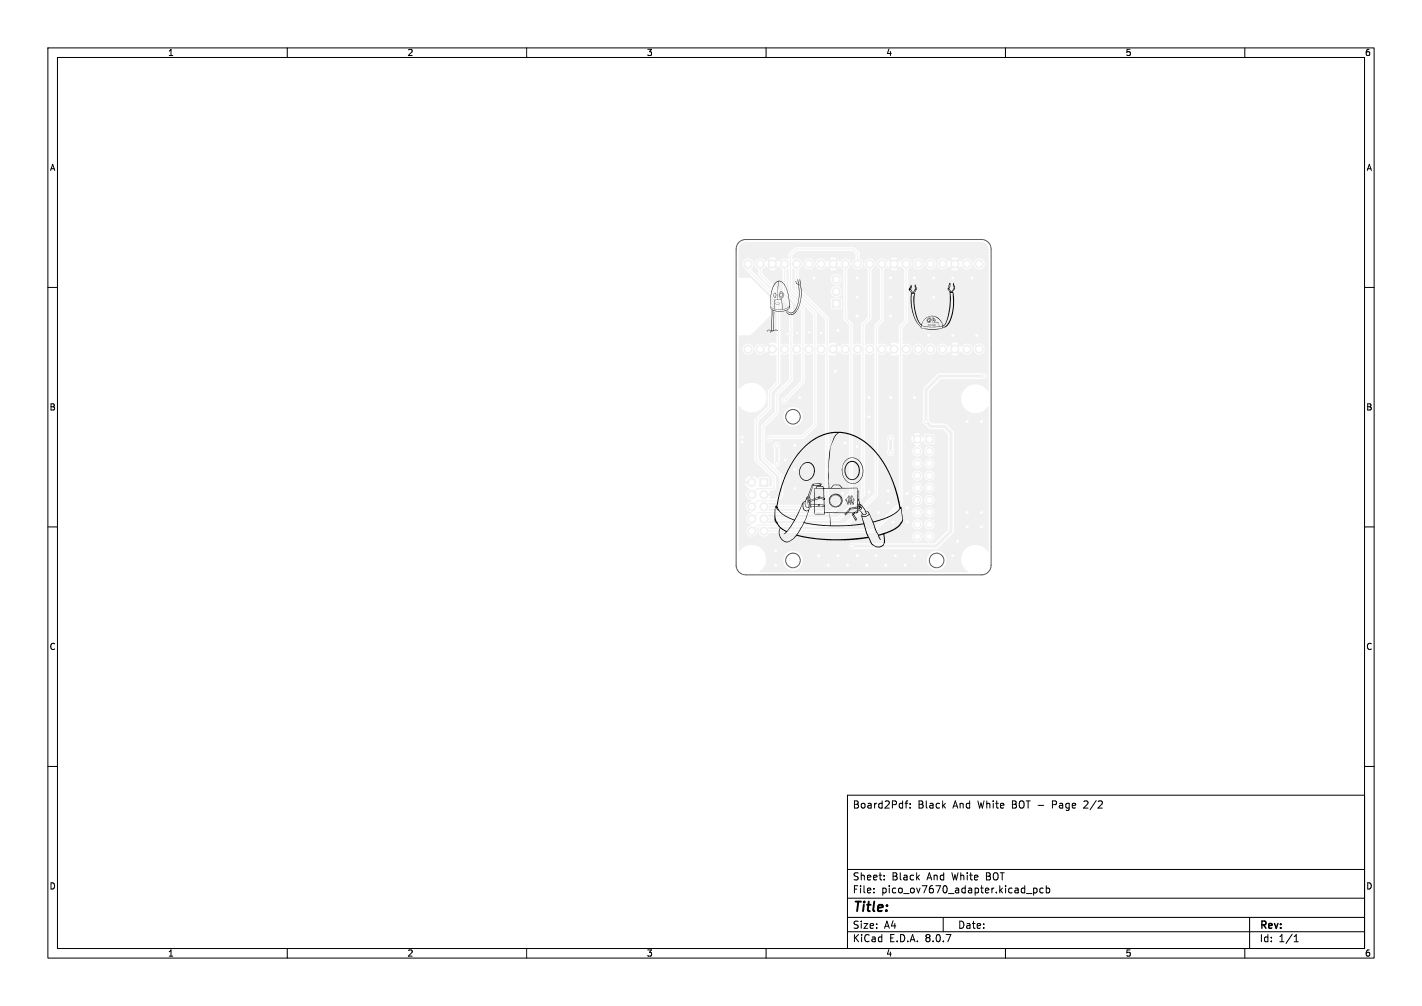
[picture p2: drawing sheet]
<svg xmlns="http://www.w3.org/2000/svg" width="297mm" height="210mm" viewBox="0 0 297 210" stroke-linecap="round" stroke-linejoin="round" font-family="sans-serif">
<defs><g id="words">
<text font-size="2.8" x="178" y="190.9">Title:</text>
<g font-size="2.1">
<text x="178" y="169">Board2Pdf:</text>
<text x="191.7" y="169">Black</text>
<text x="199.1" y="169">And</text>
<text x="204.4" y="169">White</text>
<text x="211.6" y="169">BOT -</text>
<text x="220.3" y="169">Page</text>
<text x="227.1" y="169">2/2</text>
<text x="178" y="184">Sheet:</text>
<text x="186.2" y="184">Black</text>
<text x="193.7" y="184">And</text>
<text x="199" y="184">White</text>
<text x="206.2" y="184">BOT</text>
<text x="178" y="186.7">File:</text>
<text x="184.1" y="186.7">pico_ov7670_adapter.kicad_pcb</text>
<text x="178" y="196.9">KiCad</text>
<text x="178" y="194.1">Size:</text>
<text x="184.7" y="194.1">A4</text>
<text x="185.7" y="196.9">E.D.A.</text>
<text x="193.3" y="196.9">8.0.7</text>
<text x="200" y="194.1">Date:</text>
<text x="263" y="194.3">Rev:</text>
<text x="263" y="196.9">Id:</text>
<text x="267.1" y="196.9">1/1</text>
</g>
<g font-size="1.8">
<text x="35" y="11.9">1</text>
<text x="85" y="11.9">2</text>
<text x="135" y="11.9">3</text>
<text x="185" y="11.9">4</text>
<text x="235" y="11.9">5</text>
<text x="285" y="11.9">6</text>
<text x="10.3" y="35.9">A</text>
<text x="285.4" y="35.9">A</text>
<text x="10.3" y="85.9">B</text>
<text x="285.3" y="85.9">B</text>
<text x="10.3" y="135.9">C</text>
<text x="285.3" y="135.9">C</text>
<text x="10.3" y="185.9">D</text>
<text x="285.3" y="185.9">D</text>
<text x="35" y="199.9">1</text>
<text x="85" y="199.9">2</text>
<text x="135" y="199.9">3</text>
<text x="185" y="199.9">4</text>
<text x="235" y="199.9">5</text>
<text x="285" y="199.9">6</text>
</g>
</g></defs>
<g fill="#f0f0f0" stroke="#f0f0f0" stroke-width=".21">
<path d="M173.8 62.6h1.7v1.7h-1.7z"/>
<path d="M193.4 90.9h1.5v1.5h-1.5z"/>
<path d="M158.7 99.9h1.7v1.7h-1.7z"/>
<circle cx="204.5" cy="72.9" r=".85"/>
<circle cx="202" cy="72.9" r=".85"/>
<circle cx="199.4" cy="72.9" r=".85"/>
<circle cx="196.9" cy="72.9" r=".85"/>
<circle cx="194.3" cy="72.9" r=".85"/>
<circle cx="191.8" cy="72.9" r=".85"/>
<circle cx="189.3" cy="72.9" r=".85"/>
<circle cx="186.7" cy="72.9" r=".85"/>
<circle cx="184.2" cy="72.9" r=".85"/>
<circle cx="181.6" cy="72.9" r=".85"/>
<circle cx="179.1" cy="72.9" r=".85"/>
<circle cx="176.6" cy="72.9" r=".85"/>
<circle cx="174" cy="72.9" r=".85"/>
<circle cx="171.5" cy="72.9" r=".85"/>
<circle cx="168.9" cy="72.9" r=".85"/>
<circle cx="166.4" cy="72.9" r=".85"/>
<circle cx="163.9" cy="72.9" r=".85"/>
<circle cx="161.3" cy="72.9" r=".85"/>
<circle cx="158.8" cy="72.9" r=".85"/>
<circle cx="156.2" cy="72.9" r=".85"/>
<circle cx="156.2" cy="55.1" r=".85"/>
<circle cx="158.8" cy="55.1" r=".85"/>
<circle cx="161.3" cy="55.1" r=".85"/>
<circle cx="163.9" cy="55.1" r=".85"/>
<circle cx="166.4" cy="55.1" r=".85"/>
<circle cx="168.9" cy="55.1" r=".85"/>
<circle cx="171.5" cy="55.1" r=".85"/>
<circle cx="174" cy="55.1" r=".85"/>
<circle cx="176.6" cy="55.1" r=".85"/>
<circle cx="179.1" cy="55.1" r=".85"/>
<circle cx="181.6" cy="55.1" r=".85"/>
<circle cx="184.2" cy="55.1" r=".85"/>
<circle cx="186.7" cy="55.1" r=".85"/>
<circle cx="189.3" cy="55.1" r=".85"/>
<circle cx="191.8" cy="55.1" r=".85"/>
<circle cx="194.3" cy="55.1" r=".85"/>
<circle cx="196.9" cy="55.1" r=".85"/>
<circle cx="199.4" cy="55.1" r=".85"/>
<circle cx="202" cy="55.1" r=".85"/>
<circle cx="204.5" cy="55.1" r=".85"/>
<circle cx="174.7" cy="60.9" r=".85"/>
<circle cx="174.7" cy="58.3" r=".85"/>
<circle cx="194.1" cy="112" r=".76"/>
<circle cx="194.1" cy="109.5" r=".76"/>
<circle cx="194.1" cy="106.9" r=".76"/>
<circle cx="194.1" cy="104.4" r=".76"/>
<circle cx="194.1" cy="101.8" r=".76"/>
<circle cx="194.1" cy="99.3" r=".76"/>
<circle cx="194.1" cy="96.8" r=".76"/>
<circle cx="194.1" cy="94.2" r=".76"/>
<circle cx="191.6" cy="91.7" r=".76"/>
<circle cx="191.6" cy="94.2" r=".76"/>
<circle cx="191.6" cy="96.8" r=".76"/>
<circle cx="191.6" cy="99.3" r=".76"/>
<circle cx="191.6" cy="101.8" r=".76"/>
<circle cx="191.6" cy="104.4" r=".76"/>
<circle cx="191.6" cy="106.9" r=".76"/>
<circle cx="191.6" cy="109.5" r=".76"/>
<circle cx="191.6" cy="112" r=".76"/>
<circle cx="157" cy="100.7" r=".85"/>
<circle cx="159.5" cy="103.2" r=".85"/>
<circle cx="157" cy="103.2" r=".85"/>
<circle cx="159.5" cy="105.8" r=".85"/>
<circle cx="157" cy="105.8" r=".85"/>
<circle cx="159.5" cy="108.3" r=".85"/>
<circle cx="157" cy="108.3" r=".85"/>
<circle cx="159.5" cy="110.9" r=".85"/>
<circle cx="157" cy="110.9" r=".85"/>
</g>
<g fill="#ececec" stroke="#ececec" stroke-width=".21">
<circle cx="189.5" cy="106" r=".4"/>
<circle cx="189.5" cy="109" r=".4"/>
<circle cx="189.5" cy="103" r=".4"/>
<circle cx="186.5" cy="109" r=".4"/>
<circle cx="176" cy="103" r=".4"/>
<circle cx="183.5" cy="107" r=".4"/>
<circle cx="185.5" cy="105" r=".4"/>
<circle cx="185.5" cy="102.5" r=".4"/>
<circle cx="176.5" cy="92.5" r=".4"/>
<circle cx="174.5" cy="77.5" r=".4"/>
<circle cx="181.5" cy="87" r=".4"/>
<circle cx="181.5" cy="83" r=".4"/>
<circle cx="167" cy="83" r=".4"/>
<circle cx="164" cy="96" r=".4"/>
<circle cx="166" cy="102" r=".4"/>
<circle cx="166" cy="98" r=".4"/>
<circle cx="166" cy="93" r=".4"/>
<circle cx="162" cy="118" r=".4"/>
<circle cx="162" cy="115" r=".4"/>
<circle cx="173" cy="118" r=".4"/>
<circle cx="177" cy="118" r=".4"/>
<circle cx="181" cy="118" r=".4"/>
<circle cx="185" cy="118" r=".4"/>
<circle cx="189" cy="118" r=".4"/>
<circle cx="171" cy="116" r=".4"/>
<circle cx="175" cy="116" r=".4"/>
<circle cx="179" cy="116" r=".4"/>
<circle cx="183" cy="116" r=".4"/>
<circle cx="187" cy="116" r=".4"/>
<circle cx="191" cy="116" r=".4"/>
<circle cx="199" cy="116" r=".4"/>
<circle cx="200" cy="113" r=".4"/>
<circle cx="202" cy="110" r=".4"/>
<circle cx="205" cy="110" r=".4"/>
<circle cx="202" cy="107" r=".4"/>
<circle cx="205" cy="107" r=".4"/>
<circle cx="202" cy="88" r=".4"/>
<circle cx="205" cy="88" r=".4"/>
<circle cx="191" cy="83" r=".4"/>
<circle cx="186" cy="83" r=".4"/>
<circle cx="194" cy="70" r=".4"/>
<circle cx="199" cy="70" r=".4"/>
<circle cx="204" cy="70" r=".4"/>
<circle cx="175" cy="69" r=".4"/>
<circle cx="170" cy="58" r=".4"/>
<circle cx="179" cy="66" r=".4"/>
<circle cx="179" cy="62" r=".4"/>
<circle cx="179" cy="58" r=".4"/>
<circle cx="186" cy="66" r=".4"/>
<circle cx="186" cy="62" r=".4"/>
<circle cx="186" cy="58" r=".4"/>
<circle cx="195" cy="62" r=".4"/>
<circle cx="191" cy="58" r=".4"/>
<circle cx="195" cy="58" r=".4"/>
<circle cx="199" cy="58" r=".4"/>
<circle cx="203" cy="58" r=".4"/>
<circle cx="160.8" cy="91.5" r=".4"/>
<circle cx="193.4" cy="88" r=".4"/>
<circle cx="186" cy="91.5" r=".4"/>
<circle cx="205.5" cy="78.5" r=".3"/>
<circle cx="162.3" cy="96.8" r=".4"/>
<circle cx="186" cy="94.5" r=".4"/>
<circle cx="178" cy="114" r=".4"/>
<circle cx="162.3" cy="93" r=".4"/>
<circle cx="166.5" cy="69.5" r=".3"/>
<circle cx="171.5" cy="69.5" r=".3"/>
<circle cx="169" cy="69.4" r=".3"/>
<circle cx="169.8" cy="104.2" r=".3"/>
<circle cx="181.5" cy="102.8" r=".4"/>
<circle cx="179" cy="93.3" r=".4"/>
<circle cx="155" cy="91.3" r=".4"/>
<circle cx="155" cy="92.3" r=".4"/>
<circle cx="164.5" cy="69.7" r=".3"/>
<circle cx="163.8" cy="83.6" r=".4"/>
</g>
<path d="M156.2 56.3h.1M156.2 55.1v1.2M156.3 56.3l6.3 6.3v17.3l-1.8 1.8v3.3l-2.8 2.8v8.2l3.7 3.7v2.1l-.2 .2h-3.2l-1.3 1.3M158.8 55.1v2.2l6.4 6.4v15.7l-2.9 2.9v3.9l-2.9 2.8v6.6l3.8 3.9v3.9l-1.1 1.2h-3.9l-1.2 1.2M163.9 55.1v5.5l3.8 3.9v15.2l-3.9 3.9M166.4 55.1v5.1l6.4 6.3v37.1l-2.3 2.2h-11M176.6 55.1v11.5l1.2 1.2v35.2l-4 4h-15.5l-1.3 1.3M179.1 55.1v-2.3l-.8-.8h-12l-1.2 1.2v7.2l5.1 5.1v23.2l-2.5 2.6h-6.9M181.6 55.1v11.3l-1.3 1.3v35.5l-5.1 5.1h-15.7M184.2 55.1v11.8l-1.2 1.1v35.2l-6.3 6.4h-18.4l-1.3 1.3M189.3 55.1v12l-1.2 1.2v36.8l-5.7 5.8h-22.9" fill="none" stroke="#f0f0f0" stroke-width=".21"/>
<path d="M205.5 78.5h-9.2l-2.9 2.9v6.6l1 1h2.8l1.4 1.4v20.5l-3.1 3.1h-17.5M162.3 93v3.8M186 91.5v3" fill="none" stroke="#f0f0f0" stroke-width=".6"/>
<g fill="#f0f0f0">
<path d="M183.5 73.9h.1a1.28 1.28 0 0 0 1.7-.6l.3 .3 .6-.6 .4 .4-.6 .6a1.55 1.55 0 0 0 1.6 0l.1 17.5h-1a.71 .71 0 0 0-.9-.7 .71 .71 0 0 0-.4 1.1v2.2a.72 .72 0 0 0 .6 1.1 .72 .72 0 0 0 .6-1.1l.1-2.6h1v13.4l-5.5 5.5h-21.6l-.1-.3 .1-.1h16.2l6.6-6.5z"/>
<path d="M180.7 73.7h.1a1.33 1.33 0 0 0 1.8 0v29.4l-6.2 6.1h-15.9v-.2l.2-.3h14.6l5.3-5.3z"/>
<path d="M178.2 73.8l.1-.1a1.65 1.65 0 0 0 1.5 .2v29.2l-4.8 4.8h-14.4l-.2-.4 .1-.1h13.4l4.2-4.2z"/>
<path d="M173.2 74h.1a1.34 1.34 0 0 0 1.5 0l-.6-.6 .3-.4 .6 .6 .4-.3a1.39 1.39 0 0 0 1.8 .6v28.9l-3.8 3.8h-12.9l.1-.4h9.9l2.5-2.5z"/>
<path d="M165.7 73.9v-.1a1.86 1.86 0 0 0 1.6 0v5.7l-3.3 3.3a.73 .73 0 0 0-.9 .7 .73 .73 0 0 0 .8 .8 .73 .73 0 0 0 .7-.9l3.5-3.5v-6l.1-.1a1.65 1.65 0 0 0 1.6 .1v13.1h-2.1a2.03 2.03 0 0 0-3-1.8 2.03 2.03 0 0 0-.2 3.5 2.03 2.03 0 0 0 3.1-1.4l.1-.3h2.1v1.5l-2.3 2.3h-6.5a.73 .73 0 0 0-.9 .5 .73 .73 0 0 0 .6 .9 .73 .73 0 0 0 .8-.5l6.3-.1 2.8-2.7v-15l.1-.1a1.4 1.4 0 0 0 1.6 0v29.6l-2 2h-9.7l-.1-.4 1.8-.1 1.3-1.4v-4.2l-1.7-1.8a.78 .78 0 0 0 .9-.3 .78 .78 0 0 0 .1-.9v-2.9a.72 .72 0 0 0-.6-1.1 .72 .72 0 0 0-.6 1.1v3l-.1 .6-.2 .1-1.6-1.7v-6.2l2.8-2.9 .1-3.9 2.9-2.9z"/>
<path d="M163.1 73.8a1.43 1.43 0 0 0 1.6-.1l.1 5.5-2.9 2.9-.1 3.9-2.8 3v6.8l3.8 3.9v3.5l-.9 .9h-1.1l-.1-.1 .2-.5h-.9v-.5h.9l-.1-.6h.8l.4-.4 .1-2.4-3.7-3.8v-7.8l2.7-2.8 .1-3.3 1.8-1.9z"/>
<path d="M184.6 56.2l.7-.7 .3 .4 .6-.7 .4 .4-.6 .6a1.33 1.33 0 0 0 1.5 0l-.6-.6 .3-.4 .6 .7 .4-.4 .7 .8v10.6l-1.2 1.3v3.5l-.1 .1a1.4 1.4 0 0 0-1.6 0l.6 .6-.4 .3-.6-.6-.3 .4a1.48 1.48 0 0 0-1.8-.7l-.1-3.6 1.2-1.3z"/>
<path d="M159.2 56.2l.7-.7 .3 .4 .6-.7 .4 .4-.6 .6a1.33 1.33 0 0 0 1.5 0l-.6-.6 .3-.4 .6 .7 .4-.4 .6 .7 .1 4.7 3.8 3.7v7.3l-.2 .1a1.33 1.33 0 0 0-1.4-.1l-.1-8.4-6.4-6.4z"/>
<path d="M165.5 56l.5 .3 .1 4.1 6.2 6.3 .1 5.1-.2 .2a1.85 1.85 0 0 0-1.6-.1v-6.6l-5.1-5.1z"/>
<path d="M164.3 56.2l.3-.2 .1 .2 .1 4.4 5 5v6.2l-.1 .2a1.92 1.92 0 0 0-1.6-.1v-7.5l-3.8-3.9z"/>
<path d="M154.6 51l.5-.4 .7-.1h49.1a1.5 1.5 0 0 1 1.6 1.5v3.1h-.8a1.19 1.19 0 0 0-1.2-1.1 1.19 1.19 0 0 0-1.2 1.1h-.2a1.21 1.21 0 0 0-1-1.1 1.21 1.21 0 0 0-1.3 .7l-.3-.4-.6 .7-.3-.4 .6-.6-.8-.3-.7 .3 .6 .6-.4 .4-.6-.7-.3 .4a1.24 1.24 0 0 0-1.3-.7 1.24 1.24 0 0 0-1 1.1h-.2a1.2 1.2 0 0 0-1.2-1.1 1.2 1.2 0 0 0-1.2 1.1h-.1a1.2 1.2 0 0 0-1.2-1.1 1.2 1.2 0 0 0-1.2 1.1h-.2a1.21 1.21 0 0 0-1-1.1 1.21 1.21 0 0 0-1.3 .7l-.3-.4-.6 .7-.3-.4 .6-.6-.8-.3-.7 .3 .6 .6-.4 .4-.6-.7-.3 .4a1.21 1.21 0 0 0-1.9-.4 1.21 1.21 0 0 0 .4 2v10.3l-1.2 1.3v4l-.1 .2a1.37 1.37 0 0 0-1.8 0v-4.2l1.3-1.5v-10.1a1.18 1.18 0 0 0 .8-1.6 1.18 1.18 0 0 0-1.7-.6 1.18 1.18 0 0 0-.3 1.8l.4 .4v9.8l-1.3 1.5v4.2h-.3a1.61 1.61 0 0 0-1.4 .2v-4.3l-1.2-1.4v-10a1.2 1.2 0 0 0 .4-2 1.2 1.2 0 0 0-2 .4l-.3-.4-.6 .7-.3-.4 .6-.6-.8-.3-.7 .3 .6 .6-.4 .4-.6-.7-.3 .4a1.24 1.24 0 0 0-1.3-.7 1.24 1.24 0 0 0-1 1.1h-.2a1.16 1.16 0 0 0-1.6-1.1 1.16 1.16 0 0 0-.3 1.9 1.16 1.16 0 0 0 1.9-.6v-.2h.2a1.21 1.21 0 0 0 1 1.1 1.21 1.21 0 0 0 1.3-.7l.3 .4 .6-.7 .4 .4-.6 .6 .7 .3 .8-.3-.6-.6 .3-.4 .6 .7 .4-.4 .7 .8v2h-.4a1.18 1.18 0 0 0-1.2-1.1 1.18 1.18 0 0 0-1.1 1.2 1.18 1.18 0 0 0 1.1 1.2v.1a1.22 1.22 0 0 0-1.1 1.2 1.22 1.22 0 0 0 1.1 1.2l-.1 .2-.9 .1-.1 1.9 .3 .3h1.8l.2-.3v-1.8l-.2-.2h-.8l-.1-.2a1.24 1.24 0 0 0 1.1-1.2 1.24 1.24 0 0 0-1.1-1.3v-.1a1.21 1.21 0 0 0 1.1-1.2h.4v8.3l1.2 1.4-.1 3.9a1.36 1.36 0 0 0-1.9 .6l-.3-.4-.6 .6-.3-.3 .5-.7a1.4 1.4 0 0 0-1.4 0l-.1-.1-.1-5.3-6.3-6.3v-3.7a1.22 1.22 0 0 0 .6-1.8 1.22 1.22 0 0 0-1.8-.3l-.1-.9 1-.9h11.6l.6 .6v.9a1.16 1.16 0 0 0-.7 1.6 1.16 1.16 0 0 0 1.6 .6 1.16 1.16 0 0 0 .5-1.6l-.6-.5-.1-1.4-1-1h-12.2l-1.4 1.3-.2 1.3a1.29 1.29 0 0 0-1.9 .5l-.3-.4-.6 .7-.3-.4 .6-.6-.8-.3-.7 .3 .6 .6-.4 .4-.6-.7-.3 .4a1.21 1.21 0 0 0-1.9-.4 1.21 1.21 0 0 0 .4 2l.1 1.2 6.3 6.3v8.1l-.2 .1a1.77 1.77 0 0 0-1.6-.1v-9.5l-6.2-6.3a1.16 1.16 0 0 0 .3-1.8 1.16 1.16 0 0 0-1.8 .2 1.16 1.16 0 0 0 .5 1.7l.1 .3 6.3 6.3v8.8l-.1 .1a1.41 1.41 0 0 0-1.5 .1l.6 .6-.4 .3-.6-.6-.3 .4a1.21 1.21 0 0 0-1.3-.7 1.21 1.21 0 0 0-1 1.1l-.2-.1a1.16 1.16 0 0 0-1.6-1.1 1.16 1.16 0 0 0-.3 2 1.16 1.16 0 0 0 1.9-.6v-.2h.2a1.21 1.21 0 0 0 1 1.1 1.21 1.21 0 0 0 1.3-.7l.3 .3 .6-.6 .4 .4-.6 .7a1.63 1.63 0 0 0 1.5-.1l.1 5.7-1.8 1.8-.1 3.4-2.7 2.8v8.4l3.7 3.8v1.6h-.6v-1.7l-.3-.2h-1.8l-.3 .5-.6-.6-.4-.1v.9h-.5v-.9h-.3l-.5 .4-.3 .7h.9v.5h-.9a1.5 1.5 0 0 0 .9 1v.2a1.21 1.21 0 0 0-.7 1.3 1.21 1.21 0 0 0 1.1 1l-.1 .1a1.21 1.21 0 0 0-1.1 1.2 1.21 1.21 0 0 0 1.2 1.2l-.1 .2a1.21 1.21 0 0 0-1.1 1.2 1.21 1.21 0 0 0 1.2 1.2l-.1 .1a1.18 1.18 0 0 0-1 1.4 1.18 1.18 0 0 0 1.6 .9 1.18 1.18 0 0 0 .6-1.7l.3-.3 .2 .1a1.22 1.22 0 0 0 .4 1.8 1.22 1.22 0 0 0 1.7-.6h21.7l6-5.9 .1-31.4 .1-.1a1.2 1.2 0 0 0 1.9-1.1 1.2 1.2 0 0 0-1.9-.9l-.1-3.5 1.2-1.2v-11.1a1.29 1.29 0 0 0 .7-1h.2a1.22 1.22 0 0 0 1.2 1.2 1.22 1.22 0 0 0 1.2-1.2h.2a1.2 1.2 0 0 0 1.2 1.2 1.2 1.2 0 0 0 1.2-1.2h.1a1.21 1.21 0 0 0 1 1.1 1.21 1.21 0 0 0 1.3-.7l.3 .4 .6-.7 .4 .4-.6 .6 .7 .3 .8-.3-.6-.6 .3-.4 .6 .7 .3-.4a1.24 1.24 0 0 0 1.3 .7 1.24 1.24 0 0 0 1.1-1.1h.1a1.16 1.16 0 0 0 1.2 1.2 1.16 1.16 0 0 0 1.2-1.2h.8v17.8l-.8-.1a1.19 1.19 0 0 0-1.3-1.1 1.19 1.19 0 0 0-1.1 1.2l-.2-.1a1.21 1.21 0 0 0-1-1.1 1.21 1.21 0 0 0-1.3 .8l-.3-.4-.6 .6-.3-.3 .6-.6-.8-.3-.7 .3 .6 .6-.4 .3-.6-.6-.3 .4a1.24 1.24 0 0 0-1.3-.8 1.24 1.24 0 0 0-1 1.2l-.2-.1a1.2 1.2 0 0 0-1.2-1.1 1.2 1.2 0 0 0-1.2 1.2l-.1-.1a1.16 1.16 0 0 0-1.6-1.1 1.16 1.16 0 0 0-.3 2 1.16 1.16 0 0 0 1.8-.6l.1-.2h.2a1.2 1.2 0 0 0 1.2 1.1 1.2 1.2 0 0 0 1.2-1.1h.1a1.21 1.21 0 0 0 1 1.1 1.21 1.21 0 0 0 1.3-.7l.3 .3 .6-.6 .4 .4-.6 .6 .7 .2 .8-.2-.6-.6 .3-.4 .6 .6 .3-.3a1.24 1.24 0 0 0 1.3 .7 1.24 1.24 0 0 0 1.1-1.1h.1a1.16 1.16 0 0 0 1.2 1.1 1.16 1.16 0 0 0 1.2-1.1h.8v5.6h-.4l-.2-.4-.4-.2h-9.3l-.3 .1-3.1 3.2v6.4a.76 .76 0 0 0 .5 1.1l1 .9h2.7l1 1v.3h-2.8l-.2-.3h-1.7l-.2 .2-.1 .7-.4-.5-.5 .5-.4-.3 .6-.6-.3-.1-.6-.1-.5 .2 .5 .6-.3 .3-.6-.5a1.24 1.24 0 0 0 0 1.4l.6-.6 .3 .4-.5 .5 .5 .3v.2a1.07 1.07 0 0 0-.7 1.6 1.07 1.07 0 0 0 1.8 0 1.07 1.07 0 0 0-.7-1.6l-.1-.2 .6-.3-.6-.5 .4-.4 .5 .6 .4-.5 .1 .6 .2 .2h1.7l.2-.2v-1.6h2.8v3.3h-2.8v-.2a1.07 1.07 0 0 0-1.7-.6 1.07 1.07 0 0 0 .2 1.8 1.07 1.07 0 0 0 1.5-1h2.8v2.6h-2.8v-.2a1.07 1.07 0 0 0-1.2-.9 1.07 1.07 0 0 0-.9 1.1h-.4l-.1-.2a1.07 1.07 0 0 0-1.7-.7 1.07 1.07 0 0 0 .2 1.8 1.07 1.07 0 0 0 1.6-.9h.4v.2a1.07 1.07 0 0 0 1.1 .8 1.07 1.07 0 0 0 1-1h2.8v2.5h-2.8v-.2a1.07 1.07 0 0 0-1.2-.9 1.07 1.07 0 0 0-.9 1.1h-.4l-.1-.2a1.07 1.07 0 0 0-1.7-.6 1.07 1.07 0 0 0 .2 1.8 1.07 1.07 0 0 0 1.6-1h.4v.2a1.07 1.07 0 0 0 1.1 .9 1.07 1.07 0 0 0 1-1.1h2.8v2.5h-2.8v-.2a1.07 1.07 0 0 0-1.2-.8 1.07 1.07 0 0 0-.9 1h-.4l-.1-.2a1.07 1.07 0 0 0-1.7-.6 1.07 1.07 0 0 0 .2 1.8 1.07 1.07 0 0 0 1.6-1h.4v.2a1.07 1.07 0 0 0 1.1 .9 1.07 1.07 0 0 0 1-1.1h2.8v2.6h-2.8v-.2a1.07 1.07 0 0 0-1.2-.9 1.07 1.07 0 0 0-.9 1.1h-.4l-.1-.2a1.07 1.07 0 0 0-1.7-.7 1.07 1.07 0 0 0 .2 1.8 1.07 1.07 0 0 0 1.6-.9h.4v.2a1.07 1.07 0 0 0 1.1 .8 1.07 1.07 0 0 0 1-1h2.8v2.5h-2.8v-.2a1.07 1.07 0 0 0-1.2-.8 1.07 1.07 0 0 0-.9 1h-.4l-.1-.2a1.07 1.07 0 0 0-1.7-.6 1.07 1.07 0 0 0 .2 1.8 1.07 1.07 0 0 0 1.6-1h.4v.2a1.07 1.07 0 0 0 1.1 .9 1.07 1.07 0 0 0 1-1.1h2.8v2.6h-2.8v-.2a1.07 1.07 0 0 0-1.2-.9 1.07 1.07 0 0 0-.9 1.1h-.4l-.1-.2a1.07 1.07 0 0 0-1.7-.7 1.07 1.07 0 0 0 .2 1.8 1.07 1.07 0 0 0 1.6-.9h.4v.2a1.07 1.07 0 0 0 1.1 .8 1.07 1.07 0 0 0 1-1h2.8v1.1l-1.3 1.4h-1.5a1.07 1.07 0 0 0-1.1-1.1 1.07 1.07 0 0 0-1 1.1h-.4l-.1-.2a1.07 1.07 0 0 0-1.7-.6 1.07 1.07 0 0 0 .2 1.8 1.07 1.07 0 0 0 1.6-1h.4v.2a1.07 1.07 0 0 0 1.1 .9 1.07 1.07 0 0 0 1-1.1h1.5l-1.5 1.4h-16.9a.71 .71 0 0 0-1 .6 .71 .71 0 0 0 1.1 .6h17.2l.3-.1 3.2-3.3 .1-.2v-20.7l-.1-.3-1.6-1.6h-2.8l-.6-.6-.1-6.1 2.6-2.6h8.9l.4-.2 .2-.4h.4v3.1l-.1 .1a3 3 0 0 0-4.6-.8 3 3 0 0 0 0 4.6 3 3 0 0 0 4.6-.7l.1 .1v30.2l-.2 .1a3 3 0 0 0-3.5-1.3 3 3 0 0 0-2 3.1h-3.1l-.1-.3a2.03 2.03 0 0 0-2.1-1.7 2.03 2.03 0 0 0-1.9 2h-25.9l-.1-.3a2.03 2.03 0 0 0-3.1-1.4 2.03 2.03 0 0 0 .2 3.5 2.03 2.03 0 0 0 3-1.8h25.9v.3a2.03 2.03 0 0 0 2.2 1.7 2.03 2.03 0 0 0 1.9-2l3.1 .1a3.8 3.8 0 0 0 1.4 2.3l-43.5 .1-.1-.1a3 3 0 0 0 .5-4.7 3 3 0 0 0-4.7 .5l-.1-.1v-30.3l.1-.1a3.1 3.1 0 0 0 4.7 .6 3.1 3.1 0 0 0-.1-4.7 3.1 3.1 0 0 0-4.6 .7l-.1-.1v-11.1l2.5-.1 4.2-4.2v-3.5l-4.2-4.3-2.5-.1v-5.9z"/>
</g>
<g fill="#fff" stroke="#fff" stroke-width=".21">
<circle cx="189.5" cy="106" r=".2"/>
<circle cx="189.5" cy="109" r=".2"/>
<circle cx="189.5" cy="103" r=".2"/>
<circle cx="186.5" cy="109" r=".2"/>
<circle cx="176" cy="103" r=".2"/>
<circle cx="183.5" cy="107" r=".2"/>
<circle cx="185.5" cy="105" r=".2"/>
<circle cx="185.5" cy="102.5" r=".2"/>
<circle cx="176.5" cy="92.5" r=".2"/>
<circle cx="174.5" cy="77.5" r=".2"/>
<circle cx="181.5" cy="87" r=".2"/>
<circle cx="181.5" cy="83" r=".2"/>
<circle cx="167" cy="83" r=".2"/>
<circle cx="164" cy="96" r=".2"/>
<circle cx="166" cy="102" r=".2"/>
<circle cx="166" cy="98" r=".2"/>
<circle cx="166" cy="93" r=".2"/>
<circle cx="162" cy="118" r=".2"/>
<circle cx="162" cy="115" r=".2"/>
<circle cx="173" cy="118" r=".2"/>
<circle cx="177" cy="118" r=".2"/>
<circle cx="181" cy="118" r=".2"/>
<circle cx="185" cy="118" r=".2"/>
<circle cx="189" cy="118" r=".2"/>
<circle cx="171" cy="116" r=".2"/>
<circle cx="175" cy="116" r=".2"/>
<circle cx="179" cy="116" r=".2"/>
<circle cx="183" cy="116" r=".2"/>
<circle cx="187" cy="116" r=".2"/>
<circle cx="191" cy="116" r=".2"/>
<circle cx="199" cy="116" r=".2"/>
<circle cx="200" cy="113" r=".2"/>
<circle cx="202" cy="110" r=".2"/>
<circle cx="205" cy="110" r=".2"/>
<circle cx="202" cy="107" r=".2"/>
<circle cx="205" cy="107" r=".2"/>
<circle cx="202" cy="88" r=".2"/>
<circle cx="205" cy="88" r=".2"/>
<circle cx="191" cy="83" r=".2"/>
<circle cx="186" cy="83" r=".2"/>
<circle cx="194" cy="70" r=".2"/>
<circle cx="199" cy="70" r=".2"/>
<circle cx="204" cy="70" r=".2"/>
<circle cx="175" cy="69" r=".2"/>
<circle cx="170" cy="58" r=".2"/>
<circle cx="179" cy="66" r=".2"/>
<circle cx="179" cy="62" r=".2"/>
<circle cx="179" cy="58" r=".2"/>
<circle cx="186" cy="66" r=".2"/>
<circle cx="186" cy="62" r=".2"/>
<circle cx="186" cy="58" r=".2"/>
<circle cx="195" cy="62" r=".2"/>
<circle cx="191" cy="58" r=".2"/>
<circle cx="195" cy="58" r=".2"/>
<circle cx="199" cy="58" r=".2"/>
<circle cx="203" cy="58" r=".2"/>
<circle cx="160.8" cy="91.5" r=".2"/>
<circle cx="193.4" cy="88" r=".2"/>
<circle cx="186" cy="91.5" r=".2"/>
<circle cx="205.5" cy="78.5" r=".15"/>
<circle cx="162.3" cy="96.7" r=".2"/>
<circle cx="186" cy="94.5" r=".2"/>
<circle cx="178" cy="114" r=".2"/>
<circle cx="162.3" cy="93" r=".2"/>
<circle cx="166.5" cy="69.5" r=".15"/>
<circle cx="171.5" cy="69.5" r=".15"/>
<circle cx="169" cy="69.4" r=".15"/>
<circle cx="169.8" cy="104.3" r=".15"/>
<circle cx="181.5" cy="102.7" r=".2"/>
<circle cx="179" cy="93.3" r=".2"/>
<circle cx="155" cy="91.3" r=".2"/>
<circle cx="155" cy="92.3" r=".2"/>
<circle cx="164.5" cy="69.8" r=".15"/>
<circle cx="163.8" cy="83.6" r=".2"/>
<circle cx="204.5" cy="72.9" r=".5"/>
<circle cx="202" cy="72.9" r=".5"/>
<circle cx="199.4" cy="72.9" r=".5"/>
<circle cx="196.9" cy="72.9" r=".5"/>
<circle cx="194.3" cy="72.9" r=".5"/>
<circle cx="191.8" cy="72.9" r=".5"/>
<circle cx="189.3" cy="72.9" r=".5"/>
<circle cx="186.7" cy="72.9" r=".5"/>
<circle cx="184.2" cy="72.9" r=".5"/>
<circle cx="181.6" cy="72.9" r=".5"/>
<circle cx="179.1" cy="72.9" r=".5"/>
<circle cx="176.6" cy="72.9" r=".5"/>
<circle cx="174" cy="72.9" r=".5"/>
<circle cx="171.5" cy="72.9" r=".5"/>
<circle cx="168.9" cy="72.9" r=".5"/>
<circle cx="166.4" cy="72.9" r=".5"/>
<circle cx="163.9" cy="72.9" r=".5"/>
<circle cx="161.3" cy="72.9" r=".5"/>
<circle cx="158.8" cy="72.9" r=".5"/>
<circle cx="156.2" cy="72.9" r=".5"/>
<circle cx="156.2" cy="55.1" r=".5"/>
<circle cx="158.8" cy="55.1" r=".5"/>
<circle cx="161.3" cy="55.1" r=".5"/>
<circle cx="163.9" cy="55.1" r=".5"/>
<circle cx="166.4" cy="55.1" r=".5"/>
<circle cx="168.9" cy="55.1" r=".5"/>
<circle cx="171.5" cy="55.1" r=".5"/>
<circle cx="174" cy="55.1" r=".5"/>
<circle cx="176.6" cy="55.1" r=".5"/>
<circle cx="179.1" cy="55.1" r=".5"/>
<circle cx="181.6" cy="55.1" r=".5"/>
<circle cx="184.2" cy="55.1" r=".5"/>
<circle cx="186.7" cy="55.1" r=".5"/>
<circle cx="189.3" cy="55.1" r=".5"/>
<circle cx="191.8" cy="55.1" r=".5"/>
<circle cx="194.3" cy="55.1" r=".5"/>
<circle cx="196.9" cy="55.1" r=".5"/>
<circle cx="199.4" cy="55.1" r=".5"/>
<circle cx="202" cy="55.1" r=".5"/>
<circle cx="204.5" cy="55.1" r=".5"/>
<circle cx="174.7" cy="63.4" r=".5"/>
<circle cx="174.7" cy="60.9" r=".5"/>
<circle cx="174.7" cy="58.3" r=".5"/>
<circle cx="157" cy="116.7" r="1.6"/>
<circle cx="194.1" cy="112" r=".51"/>
<circle cx="194.1" cy="109.5" r=".51"/>
<circle cx="194.1" cy="106.9" r=".51"/>
<circle cx="194.1" cy="104.4" r=".51"/>
<circle cx="194.1" cy="101.8" r=".51"/>
<circle cx="194.1" cy="99.3" r=".51"/>
<circle cx="194.1" cy="96.8" r=".51"/>
<circle cx="194.1" cy="94.2" r=".51"/>
<circle cx="194.1" cy="91.7" r=".51"/>
<circle cx="191.6" cy="91.7" r=".51"/>
<circle cx="191.6" cy="94.2" r=".51"/>
<circle cx="191.6" cy="96.8" r=".51"/>
<circle cx="191.6" cy="99.3" r=".51"/>
<circle cx="191.6" cy="101.8" r=".51"/>
<circle cx="191.6" cy="104.4" r=".51"/>
<circle cx="191.6" cy="106.9" r=".51"/>
<circle cx="191.6" cy="109.5" r=".51"/>
<circle cx="191.6" cy="112" r=".51"/>
<circle cx="203.8" cy="83.3" r="1.6"/>
<circle cx="203.8" cy="116.7" r="1.6"/>
<circle cx="159.5" cy="100.7" r=".5"/>
<circle cx="157" cy="100.7" r=".5"/>
<circle cx="159.5" cy="103.3" r=".5"/>
<circle cx="157" cy="103.3" r=".5"/>
<circle cx="159.5" cy="105.8" r=".5"/>
<circle cx="157" cy="105.8" r=".5"/>
<circle cx="159.5" cy="108.3" r=".5"/>
<circle cx="157" cy="108.3" r=".5"/>
<circle cx="159.5" cy="110.9" r=".5"/>
<circle cx="157" cy="110.9" r=".5"/>
<circle cx="157" cy="83" r="1.6"/>
</g>
<g fill="#000">
<path d="M162 58.9a1.19 1.19 0 0 1 2 .6 10.5 10.5 0 0 1 1 4.5h-.2v-.3a5.9 5.9 0 0 0-1.7-4.9l-.4-.1-.1 .3-.2 2.9a.45 .45 0 0 0 .1 .6 .45 .45 0 0 0 .6 0h.2l.2 2.1-.3-2-1.5-.1 .8 .1v-2.7l.2-1.2a2.77 2.77 0 0 0-1.6 2.6l-.1 2.1a.8 .8 0 0 0 .7 1.1l.1-1.9-.1 1.9 1.6 .1 1.7-.6-.1 .2-.2-.1a3.1 3.1 0 0 1-3.7-.1v.3l.3 .3 1.2 .4a2.93 2.93 0 0 0 2.4-.8l-.4 .5a.84 .84 0 0 0 .8 .6 .84 .84 0 0 0 .8-.6 7.4 7.4 0 0 0 .6-5.3l-.4-.2-.2-.5 .3 .4h-.1l.5 .2-.3-.9h.2l.2 .9-.5-.1 .2 .1h.5l-.1-1 .1 .2 .1 .4-.2-.5 .2 1h-.5h.5v.2a.17 .17 0 0 0-.2-.2 .17 .17 0 0 0-.1 .2l.4 .1 .1 .8-.1 .6-.1-1.4h-.3l.1 1.4a6 6 0 0 1-1.3 4.2 1.03 1.03 0 0 1-1.4-.5l-.2 .1a1.18 1.18 0 0 0 1.2 .7 1.18 1.18 0 0 0 1.1-.8l.7-1.8 .2-1.9a5.5 5.5 0 0 1-1.6 4.6 1.44 1.44 0 0 1-1.7-.8 4.4 4.4 0 0 1-2.3 0l-.1 .2v-.3l-.3-.1-.1 4a.21 .21 0 0 0 0 .2 .21 .21 0 0 0 .3 .1l.2-3.9-.1 3.9 .5-.2 .4 .3-.4-.2-.6 .2 .5-.2-.5 .2h-.4h.4l-.5 .1-.1 .2-.1-.1 .2-.2a.38 .38 0 0 0-.7 .1l-.2-.1 .5-.3 .5 .2-.6-.1-.3 .2 .4-.2 .5 .1 .1-4.4-.3-.3v-.4a7.6 7.6 0 0 1 1.1-5zM190.3 59.5h.1a.32 .32 0 0 1-.2 .5l-.1 .3 .3-.4-.1 .5h-.3h.3l.3 .6h-.1l-.3-.5-.1 .1 .3 .5 .2-.1-.1 .2h.2l.5-1-.2-.6 .3-.2 .2 .8h-.2l-.1-.5v.1l.3 .6h-.2h.2l-.1 .1h-.2l-.4 .5 .6-.5-.1 .3-.3 .3h-.2l.3 .2-.1 2.2a6.6 6.6 0 0 0 1.5 4.2 2.3 2.3 0 0 1 2.2-1.8 2.3 2.3 0 0 1 2.3 1.9l-1.1-1.3-.7-.4-.5-.1v1.3l1-.1a.23 .23 0 0 1 .3 0 .23 .23 0 0 1 .1 .3l.1 .6-.1-.3a.42 .42 0 0 0-.2-.5 .42 .42 0 0 0-.5 0h-.7v-1.3h-.2a2.24 2.24 0 0 0-2 1.9 1.54 1.54 0 0 1-1-1.4 7.8 7.8 0 0 1-.6-5 .27 .27 0 0 0-.3-.2 .27 .27 0 0 0-.2 .4v1.2a7.7 7.7 0 0 0 1.9 5.3l.1-.3h.1a7.8 7.8 0 0 0 3.7 .2l.9-.2a8.1 8.1 0 0 0 1.3-4.9v-2l-.5-.7 .4-1.2 .1-.1 .1 .3-.4 .8 .2-.2 .1-.6 .1 .1a.5 .5 0 0 1-.3 .7l.1 .1h-.3l.3 .1h-.3h.3l.3 .5h-.2l-.2-.4h-.2l.4 .5 .2-.1v.2h-.1h.2l.3-.5a.76 .76 0 0 0 0-1l.1-.4 .3 .9-.3-.6 .1 .4 .3 .3h-.2h.2l-.6 .7 .5-.5-.4 .6h-.3l.4 .2 .2 1.9h-.2l-.1-1.7-.1-.1a.27 .27 0 0 0-.4 0 .27 .27 0 0 0 .1 .4l-.2 2.8a6 6 0 0 1-1.3 3.6h-.1v.3l-.2-.2-1.7 .2-1.8-.1-.8-.2v.1a.36 .36 0 0 0 0 .5 .36 .36 0 0 0 .5 0l2.7 .1a1.3 1.3 0 0 0 1.2-.4 1.43 1.43 0 0 0 1.4-1.3l.5-1.8 .3-2.2h.2v.3a6.4 6.4 0 0 1-1.8 5l-.5 .1a7.4 7.4 0 0 1-4.5 .2l-.3-.4a8.5 8.5 0 0 1-1.9-6.8h-.1a.66 .66 0 0 0-.3-.8l-.1-.3zM161.7 61.2h.3l.1 .4-.2-.4a.44 .44 0 0 0-.3 .4 .44 .44 0 0 0 .3 .5l.1-.5a.31 .31 0 0 1 .1 .5 .31 .31 0 0 1-.5 0 .31 .31 0 0 1 0-.4zM161.8 62.7h.1zM162.1 63.2h.4a.19 .19 0 0 1 .3 0 .19 .19 0 0 1 0 .3l-.1-.3h-.6v.3h.7l-.2 .1a.34 .34 0 0 1-.5 0 .34 .34 0 0 1 0-.4zM162.9 60.9a.51 .51 0 0 1 .6 .1 .51 .51 0 0 1 .1 .6 .5 .5 0 0 0-.5-.7 .5 .5 0 0 0-.4 .8 .47 .47 0 0 0 .5 .6 .47 .47 0 0 0 .4-.7 .5 .5 0 0 1-.4 .7 .5 .5 0 0 1-.5-.6zM162.9 61.2a.28 .28 0 0 1 .4 0 .28 .28 0 0 1 .1 .3 .28 .28 0 0 0-.4-.3 .28 .28 0 0 0-.1 .5 .25 .25 0 0 0 .3 .3 .25 .25 0 0 0 .2-.4v-.1a.35 .35 0 0 1-.1 .5 .35 .35 0 0 1-.4 0 .35 .35 0 0 1-.1-.5zM193.8 66.4l.5-.1 .2 .5a.45 .45 0 0 0-.5-.4 .45 .45 0 0 0-.4 .5 .45 .45 0 0 0 .5 .4l.3-.5a.49 .49 0 0 1-.3 .6 .49 .49 0 0 1-.6-.3 .49 .49 0 0 1 .3-.7zM193.8 66.6a.29 .29 0 0 1 .3-.1 .29 .29 0 0 1 .2 .2h-.1a.23 .23 0 0 0-.3-.1 .23 .23 0 0 0-.1 .4l.2 .1 .2-.4a.33 .33 0 0 1 0 .5 .33 .33 0 0 1-.5-.1 .33 .33 0 0 1 0-.4zM193.8 67.6h.8a.5 .5 0 0 1 .8 .2l-.3-.1h-1.2v.2l.5 .1a.8 .8 0 0 0 .9-.2l-.1 .2h-.6a.57 .57 0 0 1-.8-.3zM194.9 66.4h.2a.28 .28 0 0 1 .3 .2 .28 .28 0 0 1-.1 .3l-.1-.2a.19 .19 0 0 0-.1-.3 .19 .19 0 0 0-.2 .1 .19 .19 0 0 0 .1 .3l.2 .2 .2-.1a.25 .25 0 0 1-.3 .2 .25 .25 0 0 1-.2-.3zM195.8 67.3l.1 .1z"/>
<path d="M167.6 97a1.52 1.52 0 0 1 1.8-.4 1.52 1.52 0 0 1 .8 1.6h-.2a1.44 1.44 0 0 0-1.3-1.6 1.44 1.44 0 0 0-1.6 1.4 1.48 1.48 0 0 0 .3 1.7 1.48 1.48 0 0 0 1.6 .3 2.07 2.07 0 0 0 1-1.8h.2a1.76 1.76 0 0 1-.8 1.9 1.76 1.76 0 0 1-2-.2 2.21 2.21 0 0 1 .2-2.9zM176.6 96.1a2.1 2.1 0 0 1 3.5 1.2l.1 .3a.59 .59 0 0 1 0 .8 2.33 2.33 0 0 0-3-2.6 2.82 2.82 0 0 0-1.3 2.8 2.82 2.82 0 0 0 2.2 2.3 2.28 2.28 0 0 0 2.1-2.5h.1a2.25 2.25 0 0 1-2.4 2.6 3 3 0 0 1-1.3-4.9zM177 96.7a1.53 1.53 0 0 1 1.7-.3 1.53 1.53 0 0 1 .9 1.5v.4h-.2a1.43 1.43 0 0 0-.6-1.6 1.43 1.43 0 0 0-1.7 .1 1.85 1.85 0 0 0-.5 2 1.85 1.85 0 0 0 1.6 1.2h.2a1.76 1.76 0 0 0 1-1.7h.2a1.59 1.59 0 0 1-.8 1.7 1.59 1.59 0 0 1-1.9-.3 2.38 2.38 0 0 1 .1-3zM167.9 93.3a9.5 9.5 0 0 1 14.2 .1 24.7 24.7 0 0 1 6 12.4l.2 .3h-.5v-.5a21.2 21.2 0 0 0-7.1-13.2 9.2 9.2 0 0 0-13 1.3 22.1 22.1 0 0 0-5.3 12.1l.2 .4-.3-.1 .1 .2 .2-.1a5.5 5.5 0 0 0 3.4 2.2l1.8-3.6a.83 .83 0 0 0 .6-.9l.3-.3 .9-2.4a1.68 1.68 0 0 1 1.4-.3h.5l.1 .2-.2-.1-.1 .1 .3 .1h-.4l-.1-.2-1.4 .2h1.9l-.2 .1 .1 .1h-1.7l-.1-.1-.9 2.4 .2 .1 .8-2.4-.7 2.4 .1 .1a.27 .27 0 0 0 .1 .4 .27 .27 0 0 0 .4-.1l.4-.1v-2.1l.3-.1a.34 .34 0 0 1 .1-.3 .34 .34 0 0 1 .3-.2l1.1 .1 .1 .4h-.1l-.1-.3h-1.1h-.1l-.1 .3h2.6l-.1-3.1 .2-3.9 .2-1.6 .5-1.4a2.7 2.7 0 0 1 1-1.5h.3l-.4 .3-.5 .7-.9 2.5-.3 4.7 .1 3.3h.3a1.01 1.01 0 0 1 1.3-.7h.6l.6 .7h-.2l-.5-.6h-1h-.2l-.5 .6 5.5-.1v.7l.3-.1v.3l.1 1.5h-.2v-1.7l-.2 .1 .1 1.7 .3-.1v.2h-.3h.3l.2 .8h-.2l-.1-.6h-.2v.7h.2a1.5 1.5 0 0 1 1.3 1.1l.2 .3a.65 .65 0 0 1 .7 .6h-.2l-.1-.4-.4-.1 .1 .4h-.1l-.4-.8-.7-1-.2 .1-.1-.1-.1 .1 .1 .1 .3-.1v.2h-.5l-.1-.3v.3h.6l.1 .1h-.8l-.1-3.9-6.9 .1v1.8h-.1v-1.8h-1.8v2l.5-.2a1.4 1.4 0 0 1 1.3 .1l.1-.1 .2 .3-1.2-.4v.2l.2-.1v.2h.2h-.5l-.1-.2-.9 .4a.75 .75 0 0 0-.8 .5l.9-.3v-.2l.1 .1 1.3-.3 .8 .1-.1 .3v.7l-.1-.1a.75 .75 0 0 0-.3-.8 .75 .75 0 0 0-.8 0l-1.7 .5 .2 .6-.3-.5h-.1l-.1-.2-.1 .2h.3v.5l-.2-.3 .1 .4 1-.1v-.8h.1v.8l.9-.1 .9 .2 .1-.3h.1l.1 .5-1.1-.2-.1 .1v-.2l-.1 .2 .1 .1 .1-.1v.1h-.3l-.1-.3-1.4 .1v.2l-.3-.1v.1l1 .1v-.3h.1v.3l2.1-.1-.1 1.1a.35 .35 0 0 0 .2 .3 .35 .35 0 0 0 .4-.1l3.9 .1 .5-.6a.51 .51 0 0 1 .8-.4l1.6-.2-.1 .1 .4-.1 .1 .2v.2h-.2l.1-.2h-.5l-.1-.2-.1 .2h.6h-.7v-.1l-1.7 .3 2.4-.2-.6 .1v.2a1.24 1.24 0 0 0-1.2 0l-.6 .1-.5 .6 .5-.6h.2l-.5 .6h1.1l1.3-.9 .3 .2 .2-.1-.1 .1h-.3a.25 .25 0 0 0-.3 0 .25 .25 0 0 0-.1 .3l.4-.3h.3l-.3 .2 .2 .2a.76 .76 0 0 0 .8 .7l.4-.2-.4 .3-.4-.1a.27 .27 0 0 0 0 .4 .27 .27 0 0 0 .3 0l1.1-.5 .8 1.5a8.8 8.8 0 0 0 5.4-2.7h.5l.3 2.3h-.1l-.3-2.1h-.2a10.5 10.5 0 0 1-5.6 2.8l1.1 2.4a9.6 9.6 0 0 0 3.8-1.5l.6-.6 .5-1h.2v.2a3.8 3.8 0 0 1-2.7 2.4l-.8 .4a.44 .44 0 0 0-.4 .2 .44 .44 0 0 0 .1 .5v1h-.2l-.1-1.5-.9 .2 .4 .9a1.56 1.56 0 0 1-.8-1.2l-1.6-4-.8 .4h-.7l.4 1.3h-.2l-.4-1.6a.76 .76 0 0 0-.5-1l-.3-.1-.6 .5 .6-.4h.3l-.2 .3h-.1l-.2 .1 .3-.1v.2l-1 .1 .1 .1 .5-.2-.7 .3 .3-.1v.1l.5 .9-.1 .2-.5-.9h-.2l.6 .9h.2l-.2 .2-.7-1.1 .1-.5h-1.3l-.2 .3 .4-.3-.4 .5-.2-.3 .2-.2h-3.3l.1 2.6-.1-2.6h-1l-.2 .2v-1.5h-3l-.1-.7a.32 .32 0 0 1-.2-.4 .32 .32 0 0 1 .2-.2v-.3l.1 .2h.1l-.1-.5-.2 .1-.1-.2v.3l.2-.1-.2 .5-.2-.8-.1 .3 .5 1.9h-.2l-.3-1.7-.3 .9a.73 .73 0 0 0 .2 .8 .73 .73 0 0 0 .8 .1l.2-.2h.8v1.5h2.1l-1.9 .1a.37 .37 0 0 1-.4-.2 .37 .37 0 0 1 .1-.4v-1h-.6a.83 .83 0 0 1-1 .2 .83 .83 0 0 1-.4-1l.1-.3a1 1 0 0 0-.5 1.1 1 1 0 0 0 1 .7l.3-.5 .1 .1a.64 .64 0 0 1-.5 .6 .64 .64 0 0 1-.7-.2l-.3-.6 .1-.8-1.7 3.5a6.8 6.8 0 0 1-3.5-2.1l-.5-.6-.1 1.8 .3 1.2 .2 .2a2.9 2.9 0 0 0 1.9 1.7l1.5-2.2h.2l-1.2 1.9-.9 1h-.3l.6-.5-1.2-.7a1.89 1.89 0 0 0 1.7 2.7l1.1-.7 1-1.3 1.4-2.5 .6-1.9h.2l-1 2.4 3 .5 2.7 .2h3l3.8-.5 .9 2.8h-.2l-.2-.6-.6-1.9-2.7 .3-4.8-.1 4.8 .1-3 .1a33.7 33.7 0 0 1-6.8-.7l-1.3 2.4 .2 .1a37.6 37.6 0 0 0 14.2 .4l.4-.1 .4 .8a1.49 1.49 0 0 0 1.2 1.3 1.49 1.49 0 0 0 1.6-.7v-.3h.2a1.51 1.51 0 0 1-1 1.2 1.51 1.51 0 0 1-1.6-.5l-.8-1.5-3.8 .5h-3.5a32.3 32.3 0 0 1-7.4-.9 .4 .4 0 0 0-.6 .3l-.6 .5a1.58 1.58 0 0 1-1.6 .5 1.58 1.58 0 0 1-1.1-1.4l-.1-.9 .2-.7-.8-1.1-.1 .2-.2-.6v-1.5a1.75 1.75 0 0 1 .3-1.6l.1-.2a22.7 22.7 0 0 1 5.7-12.1zM162.1 109.4v.1zM173.6 103.5a1.42 1.42 0 0 1 1.5-.3 1.42 1.42 0 0 1 .9 1.3h-.2a1.3 1.3 0 0 0-1.9-1.1 1.3 1.3 0 0 0-.1 2.3 1.3 1.3 0 0 0 2-1.1l.2-.1a1.42 1.42 0 0 1-2 1.3 1.42 1.42 0 0 1-.4-2.3zM173.7 103.6a1.14 1.14 0 0 1 1.3-.2 1.14 1.14 0 0 1 .6 1 1.14 1.14 0 0 0-1.7-.9 1.14 1.14 0 0 0 0 2 1.14 1.14 0 0 0 1.7-.9v-.2a1.2 1.2 0 0 1-1.6 1.2 1.2 1.2 0 0 1-.3-2zM177.2 103.5h.2v.1l-.1-.1-.1 .2 .2-.1 .2 .3 .1-.4h.3l-.2 .1h.2l.4 .6-.4-.5-.4 .2-.3-.1v.3l-.1-.3-.4 .4 .1 .1-.2-.1-.1 .2 .1 .1 .2-.2a.18 .18 0 0 0 .1 .3 .18 .18 0 0 0 .2-.1l-.1-.2 .1-.2 .1 .1 .3-.3 .2 .2 .1-.3v.4h-.2a.18 .18 0 0 0-.2-.1 .18 .18 0 0 0-.1 .2h-.2l.1 .1 .1-.1v.2a.24 .24 0 0 0 .3 0 .24 .24 0 0 0 0-.3h.3v.2h-.3h.3v.1l-.4 .1-.3-.1-.1 .2h.5l.2-.2 .3 .4-.4-.4 .1 .3-.4-.1-.4 .1-.3-.3 .3 .5v-.2h.3l-.2 .1 .7-.1 .3 .2 .1-.3a.19 .19 0 0 1-.1-.3 .19 .19 0 0 1 .3-.1h-.2l.1 .2 .1-.1-.2 .6 .1 .2h-.3h.3a.18 .18 0 0 1-.3 .1 .18 .18 0 0 1 0-.3l-.3-.1v.3h-.2l.2 .1-.2 .1v-.4l-.3-.1-.1 .1 .1 .2h-.3l.2 .1h-.2l-.3-.7a.27 .27 0 0 1-.1-.3 .27 .27 0 0 1 .3-.2z"/>
</g>
<g fill="none" stroke="#000" stroke-width=".21">
<path d="M10 10h277v190h-277zM12 12h273v186h-273zM60 10v2M110 10v2M160 10v2M210 10v2M260 10v2M10 60h2M285 60h2M10 110h2M285 110h2M10 160h2"/>
<path d="M177 166h108v32h-108zM189 167.7h.6M189.6 167.2l-.4 .2v1.3M190.1 168.6v.1M190.1 167.8v.1M227.2 167.8l-.9 .9h.9M285 160h2M60 198v2M110 198v2M160 198v2M177 194.5h108M177 191.5h108"/>
<path d="M177 187.5h108M177 181.5h108M182.5 186.3v.1M182.5 185.5v.1M184.7 183.6v.1M184.7 182.8v.1M197 191.5v3M210 198v2M214.4 186.5h1.1M215.9 185.4v1.5M215.9 185.5l.4-.1 .3 .3-.1 .6h-.6M217.9 185.5l-.4-.1-.3 .3 .1 .6h.6"/>
<path d="M218.5 185.5l.5-.1 .2 .3-.1 .6h-.6M218.5 184.9v1.5M260 198v2M261 191.5v6.5M270.3 196.6h.9M270.3 195.5l.4-.4v1.5"/>
</g>
<g fill="none" stroke="#575757" stroke-width=".21">
<path d="M154.3 50.6l.6-.4 .9-.2h49.2a2 2 0 0 1 2 2v66a2 2 0 0 1-2 2h-49.2a2 2 0 0 1-2-2v-66l.1-.7z"/>
<circle cx="165.6" cy="87" r="1.52"/>
<circle cx="165.6" cy="117" r="1.52"/>
<circle cx="195.6" cy="117" r="1.52"/>
</g>
<use href="#words"/>
</svg>
